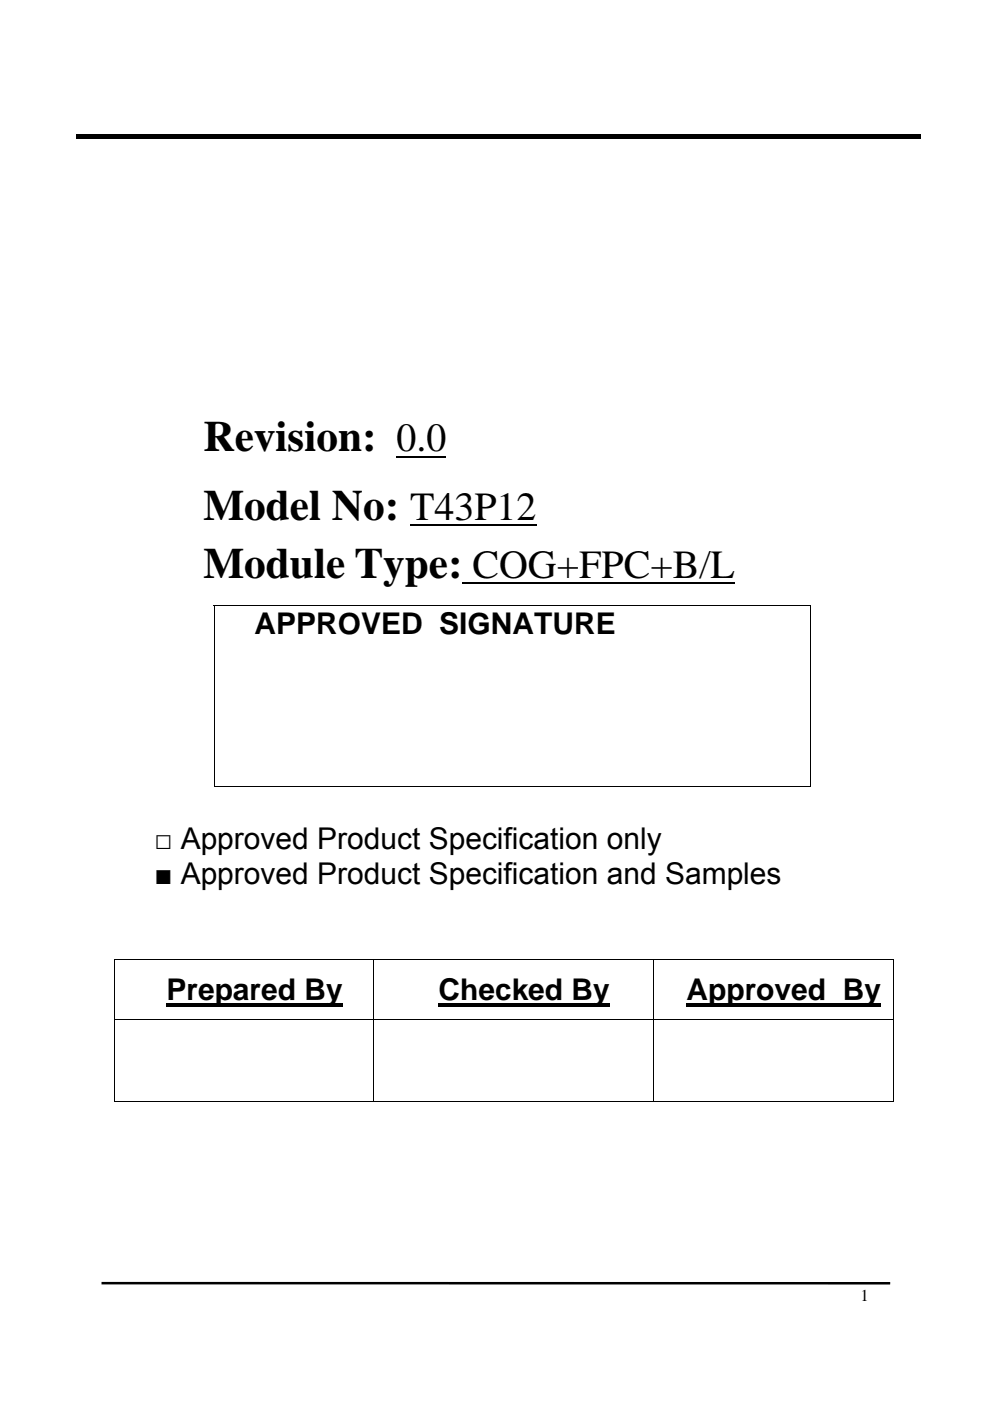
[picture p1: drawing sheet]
<svg xmlns="http://www.w3.org/2000/svg" width="210mm" height="297mm" viewBox="0 0 210 297" stroke-linecap="round" stroke-linejoin="round" font-family="sans-serif">
<defs><g id="words">
<g font-size="9.2">
<text x="43.1" y="95.7">Revision: 0.0</text>
<text x="43.1" y="110.2">Model No: T43P12</text>
<text x="43.1" y="122.4">Module Type: COG+FPC+B/L</text>
</g>
<g font-size="6.3">
<text x="54" y="134.3">APPROVED SIGNATURE</text>
<text x="32.7" y="180.1">□ Approved Product Specification only</text>
<text x="32.7" y="187.4">■ Approved Product Specification and Samples</text>
<text x="35.3" y="212">Prepared By</text>
<text x="93" y="212">Checked By</text>
<text x="145.5" y="212">Approved By</text>
</g>
<text font-size="3.5" x="182.4" y="275.8">1</text>
</g></defs>
<path d="M21.5 272.1h167.2" fill="none" stroke="#000" stroke-width=".53"/>
<path d="M45.3 128.2h.2v.2h-.2zM171.8 128.2h.2v.2h-.2zM171.8 166.7h.2v.1h-.2zM24.2 203.3h.1v.2h-.1zM35.3 212.7h37.4v.7h-37.4zM93 212.7h36.3v.7h-36.3zM145.5 212.7h41.3v.7h-41.3zM189.3 203.3h.1v.2h-.1zM189.3 233.5h.1v.1h-.1z" fill="#000"/>
<g fill="none" stroke="#000" stroke-width=".21">
<path d="M45.3 128.3h126.7M45.4 128.4v38.4M171.9 128.4v38.4M45.3 166.8h126.5M24.2 203.4h165.2M24.2 216.1h165.2M24.3 203.5v12.5M24.3 216.2v17.4M79.3 203.5v12.5M79.3 216.2v17.4M138.6 203.5v12.5M138.6 216.2v17.4"/>
<path d="M189.4 203.5v12.5M189.4 216.2v17.4M24.2 233.6h55M79.4 233.6h59.1M138.6 233.6h50.7"/>
</g>
<path d="M40.6 112.7h139.7v14.8h-139.7z" fill="#fff"/>
<path d="M98.1 123.6h57.7" fill="none" stroke="#000" stroke-width=".42"/>
<path d="M40.6 100.4h137.6v14.8h-137.6z" fill="#fff"/>
<path d="M87 111.3h26.8" fill="none" stroke="#000" stroke-width=".42"/>
<path d="M40.6 85.9h137.6v14.8h-137.6z" fill="#fff"/>
<path d="M84.1 96.8h10.5" fill="none" stroke="#000" stroke-width=".42"/>
<path d="M16.1 28.3h179v1.1h-179z" fill="#000"/>
<g fill="#fff">
<path d="M92.2 5.8h43.2v7.6h-43.2z"/>
<path d="M92.2 4.8h43.2v7.5h-43.2z"/>
</g>
<use href="#words"/>
</svg>
